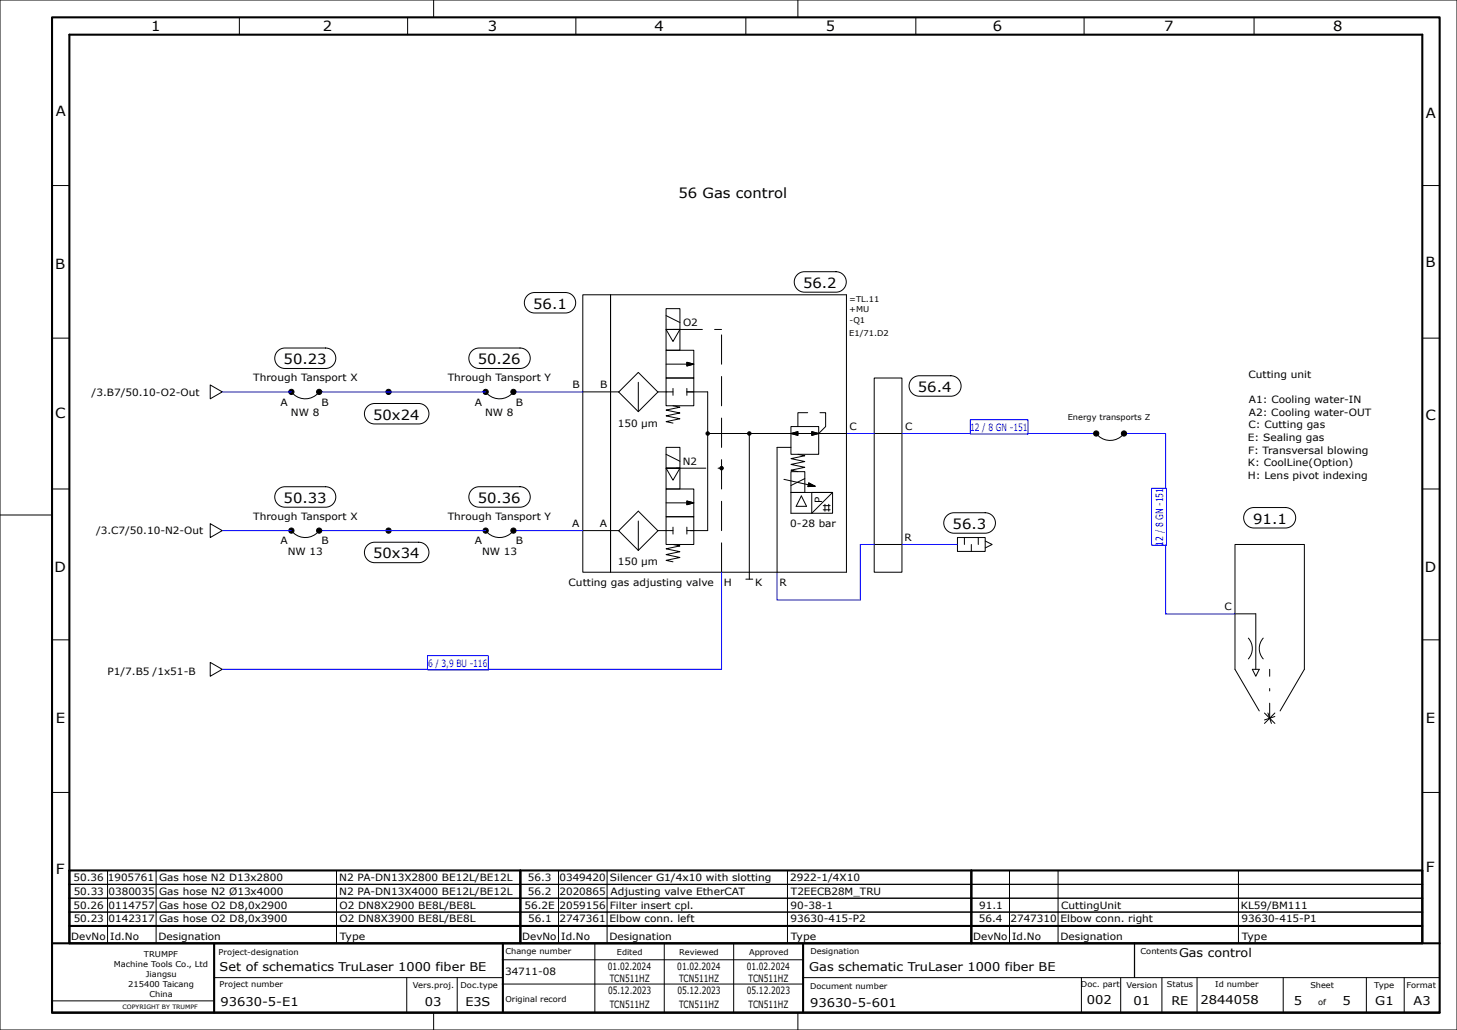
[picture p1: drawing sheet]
<svg xmlns="http://www.w3.org/2000/svg" width="420mm" height="297mm" viewBox="0 0 420 297" stroke-linecap="round" stroke-linejoin="round" font-family="sans-serif">
<defs><g id="words">
<g font-size="4">
<text x="43.6" y="9">1</text>
<text x="93.1" y="9">2</text>
<text x="140.7" y="9">3</text>
<text x="188.7" y="9">4</text>
<text x="238.1" y="9">5</text>
<text x="286.2" y="9">6</text>
<text x="335.6" y="9">7</text>
<text x="384.3" y="9">8</text>
<text x="16.1" y="33.5">A</text>
<text x="411" y="34">A</text>
<text x="195.6" y="57">56 Gas control</text>
<text x="15.9" y="77.5">B</text>
<text x="410.9" y="77">B</text>
<text x="231.5" y="83">56.2</text>
<text x="153.7" y="89">56.1</text>
<text x="81.7" y="105">50.23</text>
<text x="137.7" y="105">50.26</text>
<text x="264.6" y="113">56.4</text>
<text x="16" y="120.5">C</text>
<text x="107.6" y="121">50x24</text>
<text x="411" y="121">C</text>
<text x="81.7" y="145">50.33</text>
<text x="137.7" y="145">50.36</text>
<text x="274.6" y="152.5">56.3</text>
<text x="361.3" y="151">91.1</text>
<text x="107.6" y="161">50x34</text>
<text x="15.8" y="165">D</text>
<text x="410.7" y="165">D</text>
<text x="16.1" y="208.5">E</text>
<text x="411" y="208.5">E</text>
<text x="411" y="251.5">F</text>
<text x="16.1" y="252">F</text>
</g>
<g font-size="3.5">
<text x="339.9" y="275.9">Gas control</text>
<text x="63.3" y="280">Set of schematics TruLaser 1000 fiber BE</text>
<text x="233.3" y="280">Gas schematic TruLaser 1000 fiber BE</text>
<text x="63.6" y="290">93630-5-E1</text>
<text x="122.4" y="290">03</text>
<text x="134.2" y="290">E3S</text>
<text x="233.5" y="290.2">93630-5-601</text>
<text x="313.3" y="289.6">002</text>
<text x="326.8" y="289.8">01</text>
<text x="337.7" y="289.7">RE</text>
<text x="346" y="289.6">2844058</text>
<text x="372.9" y="289.9">5</text>
<text x="387" y="289.9">5</text>
<text x="396.5" y="289.9">G1</text>
<text x="407.5" y="289.9">A3</text>
</g>
<g font-size="2.9">
<text x="196.9" y="94">O2</text>
<text x="73" y="110">Through Tansport X</text>
<text x="129" y="110">Through Tansport Y</text>
<text x="165" y="112">B</text>
<text x="173" y="112">B</text>
<text x="359.9" y="109">Cutting unit</text>
<text x="26.4" y="114.2">/3.B7/50.10-O2-Out</text>
<text x="80.9" y="117">A</text>
<text x="92.7" y="117">B</text>
<text x="136.9" y="117">A</text>
<text x="148.7" y="117">B</text>
<text x="360" y="116.3">A1: Cooling water-IN</text>
<text x="360" y="119.9">A2: Cooling water-OUT</text>
<text x="83.8" y="120">NW 8</text>
<text x="139.8" y="120">NW 8</text>
<text x="178.1" y="123">150 µm</text>
<text x="244.9" y="124">C</text>
<text x="260.9" y="124">C</text>
<text x="359.9" y="123.5">C: Cutting gas</text>
<text x="359.7" y="127.1">E: Sealing gas</text>
<text x="359.8" y="130.8">F: Transversal blowing</text>
<text x="196.8" y="134">N2</text>
<text x="359.7" y="134.4">K: CoolLine(Option)</text>
<text x="359.7" y="138">H: Lens pivot indexing</text>
<text x="237" y="144.9" transform="rotate(-90 237 144.9)">P</text>
<text x="27.7" y="154">/3.C7/50.10-N2-Out</text>
<text x="73" y="150">Through Tansport X</text>
<text x="129" y="150">Through Tansport Y</text>
<text x="164.9" y="152">A</text>
<text x="172.9" y="152">A</text>
<text x="227.8" y="152">0-28 bar</text>
<text x="80.9" y="157">A</text>
<text x="83" y="160">NW 13</text>
<text x="92.7" y="157">B</text>
<text x="136.9" y="157">A</text>
<text x="138.9" y="160">NW 13</text>
<text x="148.7" y="157">B</text>
<text x="260.7" y="156">R</text>
<text x="178.1" y="163">150 µm</text>
<text x="163.9" y="169">Cutting gas adjusting valve</text>
<text x="208.7" y="169">H</text>
<text x="217.7" y="169">K</text>
<text x="224.7" y="169">R</text>
<text x="353" y="176">C</text>
<text x="31" y="194.5">P1/7.B5 /1x51-B</text>
<text x="21.2" y="254">50.36</text>
<text x="31.1" y="254">1905761</text>
<text x="45.9" y="254">Gas hose N2 D13x2800</text>
<text x="97.8" y="254">N2 PA-DN13X2800 BE12L/BE12L</text>
<text x="152.2" y="254">56.3</text>
<text x="161.3" y="254">0349420</text>
<text x="175.8" y="254">Silencer G1/4x10 with slotting</text>
<text x="227.8" y="254">2922-1/4X10</text>
<text x="21.2" y="262">50.26</text>
<text x="21.2" y="258">50.33</text>
<text x="31.3" y="262">0114757</text>
<text x="31.3" y="258">0380035</text>
<text x="45.9" y="262">Gas hose O2 D8,0x2900</text>
<text x="45.9" y="258">Gas hose N2 Ø13x4000</text>
<text x="97.8" y="258">N2 PA-DN13X4000 BE12L/BE12L</text>
<text x="97.9" y="262">O2 DN8X2900 BE8L/BE8L</text>
<text x="151.2" y="262">56.2E</text>
<text x="152.2" y="258">56.2</text>
<text x="161.3" y="262">2059156</text>
<text x="161.3" y="258">2020865</text>
<text x="175.8" y="262">Filter insert cpl.</text>
<text x="176" y="258">Adjusting valve EtherCAT</text>
<text x="227.9" y="262">90-38-1</text>
<text x="228" y="258">T2EECB28M_TRU</text>
<text x="282.3" y="262">91.1</text>
<text x="305.9" y="262">CuttingUnit</text>
<text x="357.7" y="262">KL59/BM111</text>
<text x="21.2" y="266">50.23</text>
<text x="31.3" y="266">0142317</text>
<text x="45.9" y="266">Gas hose O2 D8,0x3900</text>
<text x="97.9" y="266">O2 DN8X3900 BE8L/BE8L</text>
<text x="152.3" y="266">56.1</text>
<text x="161.3" y="266">2747361</text>
<text x="175.7" y="266">Elbow conn. left</text>
<text x="227.9" y="266">93630-415-P2</text>
<text x="282.1" y="266">56.4</text>
<text x="291.3" y="266">2747310</text>
<text x="305.7" y="266">Elbow conn. right</text>
<text x="357.9" y="266">93630-415-P1</text>
<text x="20.6" y="271">DevNo</text>
<text x="31.8" y="271">Id.No</text>
<text x="45.7" y="271">Designation</text>
<text x="98" y="271">Type</text>
<text x="150.6" y="271">DevNo</text>
<text x="161.8" y="271">Id.No</text>
<text x="175.7" y="271">Designation</text>
<text x="228" y="271">Type</text>
<text x="280.6" y="271">DevNo</text>
<text x="291.8" y="271">Id.No</text>
<text x="305.7" y="271">Designation</text>
<text x="358" y="271">Type</text>
<text x="145.6" y="281">34711-08</text>
<text x="175.2" y="279.8">01.02.2024</text>
<text x="195.2" y="279.8">01.02.2024</text>
<text x="215.2" y="279.8">01.02.2024</text>
<text x="175.3" y="286.8">05.12.2023</text>
<text x="175.8" y="283.3">TCN511HZ</text>
<text x="195.3" y="286.8">05.12.2023</text>
<text x="195.8" y="283.3">TCN511HZ</text>
<text x="215.3" y="286.8">05.12.2023</text>
<text x="215.8" y="283.3">TCN511HZ</text>
<text x="175.8" y="290.8">TCN511HZ</text>
<text x="195.8" y="290.8">TCN511HZ</text>
<text x="215.8" y="290.8">TCN511HZ</text>
</g>
<g font-size="2.9" fill="#00f">
<text x="279.6" y="124.3">12 / 8 GN -151</text>
<text x="335.3" y="157.4" transform="rotate(-90 335.3 157.4)">12 / 8 GN -151</text>
<text x="123.4" y="192.3">6 / 3,9 BU -116</text>
</g>
<g font-size="2.3">
<text x="244.8" y="87">=TL.11</text>
<text x="244.8" y="90">+MU</text>
<text x="244.9" y="93">-Q1</text>
<text x="244.8" y="97">E1/71.D2</text>
<text x="307.8" y="121">Energy transports Z</text>
<text x="41.5" y="275.8">TRUMPF</text>
<text x="63" y="275.4">Project-designation</text>
<text x="145.7" y="275">Change number</text>
<text x="177.8" y="275.3">Edited</text>
<text x="195.8" y="275.3">Reviewed</text>
<text x="215.9" y="275.3">Approved</text>
<text x="233.6" y="275.1">Designation</text>
<text x="328.8" y="275">Contents</text>
<text x="32.8" y="278.8">Machine Tools Co., Ltd</text>
<text x="42.1" y="281.7">Jiangsu</text>
<text x="37" y="284.6">215400 Taicang</text>
<text x="43.1" y="287.5">China</text>
<text x="63.3" y="284.7">Project number</text>
<text x="119" y="285">Vers.proj.</text>
<text x="132.7" y="285">Doc.type</text>
<text x="233.5" y="285.2">Document number</text>
<text x="311.6" y="284.7">Doc. part</text>
<text x="324.7" y="284.8">Version</text>
<text x="336.4" y="284.7">Status</text>
<text x="350.3" y="284.7">Id number</text>
<text x="377.8" y="284.9">Sheet</text>
<text x="396.1" y="284.9">Type</text>
<text x="405.5" y="284.9">Format</text>
<text x="145.7" y="289">Original record</text>
<text x="379.9" y="289.9">of</text>
</g>
<text font-size="1.7" x="35.3" y="290.8">COPYRIGHT BY TRUMPF</text>
</g></defs>
<g fill="none" stroke="#000" stroke-width=".6">
<path d="M15 5h400v287h-400zM20 251h390M150 251v16M280 251v16M15 272h400M20 267h130v5h-130zM20 272v-262h390v262M61.7 272.2v19.8M145 272v19.8M150 267h130v5h-130zM231.5 272.2v19.7M280 267h130v5h-130z"/>
<path d="M15 292h400"/>
</g>
<g fill="none" stroke="#000" stroke-width=".29">
<path d="M0 0h420v297h-420zM69 5v5M117.5 5v5M125 0v5M166 5v5M215 5v5M230 0v5M264 5v5M312.5 5v5M361.5 5v5M15 53.5h5M410 53.5h5"/>
<path d="M15 97.5h5M168 85h8v80h-8zM176 85h68v80h-68zM192 89h4v6h-4zM192 95h4l-2 3.5zM192 95h4v6h-4zM192 91l4 2M410 97.5h5M60.6 111l3.5 2-3.5 2zM84 113a5 5 0 0 0 8 0M84 113h.1M92 113h.1"/>
<path d="M140 113a5 5 0 0 0 8 0M140 113h.1M148 113h.1M168 113h10.4M178.3 113l5.7-5.6 5.7 5.6-5.7 5.7zM189.6 113h4.4M192 101h8v8h-8zM192 109h8v8h-8zM192 105h6M194 117l2 .4-4 .9 4 .8-4 .8 4 .9-4 .8 2 .4M194 112v2M198 104.5l2 .5-2 .5z"/>
<path d="M198 113h6v40h-6M198 112v2M252 109h8v56h-8zM192 129h4v6h-4zM192 135h4l-2 3.5zM192 135h4v6h-4zM192 131l4 2M204 125h40M216 125v42M226 138.2l7 1.6M228 123h8v8h-8zM228 136h4v6h-4z"/>
<path d="M228 125l2-.5v1zM228 129h-4v36M230 131l2 .4-4 .9 4 .8-4 .8 4 .9-4 .8 2 .4M232 138l-4 2M233.1 139.3l1.9 .9-2.1 .1zM234 124.5l2 .5-2 .5zM252 125h8M0 148.5h15M15 141h5M60.6 151l3.5 2-3.5 2zM84 153a5 5 0 0 0 8 0M84 153h.1"/>
<path d="M92 153h.1M140 153a5 5 0 0 0 8 0M140 153h.1M148 153h.1M168 153h10.5M184 147.4l5.7 5.6-5.7 5.7-5.7-5.7zM189.6 153h4.4M192 141h8v8h-8zM192 149h8v8h-8zM192 145h6M194 157l2 .4-4 .9 4 .8-4 .8 4 .9-4 .8 2 .4M194 152v2"/>
<path d="M198 144.5l2 .5-2 .5zM198 152v2M228 142h12l-6 6h-6zM234 142h6v6h-6zM237.3 147h2M237.3 145.8h2M237.8 145.4v2M238.9 145.4v2M252 157h8M276 155h8v4h-8zM278 155v2M280 157v2"/>
<path d="M282 155v2M284 156l2 1-2 1M410 141h5M215 167h2M356 177h6v16M15 184.5h5M60.6 191l3.5 2-3.5 2zM359.9 184a4.5 4.5 0 0 1 0 6M361 193h2l-1 2zM364.1 184a4.5 4.5 0 0 0 0 6M410 184.5h5M363 205l-7-12v-36h20v36l-7 12"/>
<path d="M364.5 205.6l3 3M365.5 205.6l1 3M367.5 205.6l-3 3M367.5 206.6l-3 1M15 228.5h5M410 228.5h5M20 259h390M20 255h390M20 251h390M31 251v21M45 251v16M97 251v21"/>
<path d="M161 251v21M175 251v16M227 251v21M291 251v21M305 251v16M357 251v21M20 267h390M20 263h390M45 267.2v4.8M144.8 276.8h86.7M171.5 272v20M175 267.2v4.8"/>
<path d="M191.5 272v20M211.5 272v20M305 267.2v4.8M327 271.8v10M327.1 271.8v10M14.9 288.6h46.6M61.7 281.9h83.1M117.3 281.9v10M125 292v5M131.8 281.9v10.1M144.8 283.8h86.7M230 292v5"/>
<path d="M231.3 281.9h183.6M311.7 281.9v10M323.1 282v10M334.9 282v10M345.1 281.9v10.1M369.9 281.9v9.8M393.9 281.9v10M404.8 281.9v10"/>
</g>
<path d="M64 113h20M92 113h48M148 113h20M244 125h8M260 125h76v52h20M64 153h20M92 153h48M148 153h20M252 157h-4v16h-24v-8M260 157h16M208 165v28h-144" fill="none" stroke="#00f" stroke-width=".29"/>
<path d="M366 207v-14" fill="none" stroke="#000" stroke-width=".29" stroke-dasharray="4.2 3.5 .7 3.5"/>
<g fill="#000" stroke="#000" stroke-width=".29">
<path d="M198 104.5l2 .5-2 .5z" fill-rule="evenodd"/>
<path d="M228 125l2-.5v1z" fill-rule="evenodd"/>
<path d="M233.1 139.3l1.9 .9-2.1 .1z" fill-rule="evenodd"/>
<path d="M234 124.5l2 .5-2 .5z" fill-rule="evenodd"/>
<path d="M198 144.5l2 .5-2 .5z" fill-rule="evenodd"/>
<circle cx="84" cy="113" r=".75"/>
<circle cx="92" cy="113" r=".75"/>
<circle cx="112" cy="113" r=".75"/>
<circle cx="140" cy="113" r=".75"/>
<circle cx="148" cy="113" r=".75"/>
<circle cx="204" cy="125" r=".5"/>
<circle cx="208" cy="135" r=".5"/>
<circle cx="216" cy="125" r=".5"/>
<circle cx="84" cy="153" r=".75"/>
<circle cx="92" cy="153" r=".75"/>
<circle cx="112" cy="153" r=".75"/>
<circle cx="140" cy="153" r=".75"/>
<circle cx="148" cy="153" r=".75"/>
</g>
<g fill="#fff" stroke="#fff" stroke-width=".29">
<path d="M84.8 112.2h6.4v1.5h-6.4z" fill-rule="evenodd"/>
<path d="M140.8 112.2h6.4v1.5h-6.4z" fill-rule="evenodd"/>
<path d="M84.8 152.2h6.4v1.5h-6.4z" fill-rule="evenodd"/>
<path d="M140.8 152.2h6.4v1.5h-6.4z" fill-rule="evenodd"/>
</g>
<path d="M194 95h14M184 118.7v-11.3M195 135h13M236 125l2-2v-4h-8v4M184 158.7v-11.3M229.5 146l1.5-3M231 143l1.5 3M232.5 146h-3M208 165v-70" fill="none" stroke="#000" stroke-width=".29" stroke-dasharray="8.5 3.5"/>
<g fill="#fff" stroke="#000" stroke-width=".29">
<path d="M151.8 85.5a2.94 2.94 0 0 1 2.3-1.1h8.9a2.95 2.95 0 0 1 2.9 2.9 2.95 2.95 0 0 1-2.9 3h-8.9a2.95 2.95 0 0 1-2.7-1.7 2.95 2.95 0 0 1 .4-3.1z" fill-rule="evenodd"/>
<path d="M262.7 109.5a2.94 2.94 0 0 1 2.3-1.1h9.1a2.95 2.95 0 0 1 3 2.9 2.95 2.95 0 0 1-3 3h-9.1a2.95 2.95 0 0 1-2.7-1.7 2.95 2.95 0 0 1 .4-3.1z" fill-rule="evenodd"/>
<path d="M272.7 149a2.94 2.94 0 0 1 2.3-1.1h9a2.95 2.95 0 0 1 3 2.9 2.95 2.95 0 0 1-3 3h-9a2.95 2.95 0 0 1-2.7-1.7 2.95 2.95 0 0 1 .4-3.1z" fill-rule="evenodd"/>
<path d="M359.6 147l1.2-.6h.6h9.2a2.95 2.95 0 0 1 2.9 2.9 2.95 2.95 0 0 1-2.9 3h-9.2a2.95 2.95 0 0 1-2.7-2 2.95 2.95 0 0 1 .9-3.3z" fill-rule="evenodd"/>
<path d="M106.2 117l1.1-.6h.7h12.7a2.95 2.95 0 0 1 3 2.9 2.95 2.95 0 0 1-3 3h-12.7a2.95 2.95 0 0 1-2.8-2 2.95 2.95 0 0 1 1-3.3z" fill-rule="evenodd"/>
<path d="M106.2 157l1.1-.6h.7h12.7a2.95 2.95 0 0 1 3 2.9 2.95 2.95 0 0 1-3 2.9h-12.7a2.95 2.95 0 0 1-2.8-1.9 2.95 2.95 0 0 1 1-3.3z" fill-rule="evenodd"/>
<path d="M79.8 101.5a2.94 2.94 0 0 1 2.3-1.1h11.7a2.95 2.95 0 0 1 3 2.9 2.95 2.95 0 0 1-3 2.9h-11.7a2.95 2.95 0 0 1-2.6-1.6 2.95 2.95 0 0 1 .3-3.1z" fill-rule="evenodd"/>
<path d="M135.8 101.5a2.94 2.94 0 0 1 2.3-1.1h11.8a2.95 2.95 0 0 1 3 2.9 2.95 2.95 0 0 1-3 2.9h-11.8a2.95 2.95 0 0 1-2.7-1.6 2.95 2.95 0 0 1 .4-3.1z" fill-rule="evenodd"/>
<path d="M79.8 141.5a2.94 2.94 0 0 1 2.3-1.1h11.7a2.95 2.95 0 0 1 3 2.9 2.95 2.95 0 0 1-3 3h-11.7a2.95 2.95 0 0 1-2.6-1.7 2.95 2.95 0 0 1 .3-3.1z" fill-rule="evenodd"/>
<path d="M135.8 141.5a2.94 2.94 0 0 1 2.3-1.1h11.8a2.95 2.95 0 0 1 3 2.9 2.95 2.95 0 0 1-3 3h-11.8a2.95 2.95 0 0 1-2.7-1.7 2.95 2.95 0 0 1 .4-3.1z" fill-rule="evenodd"/>
<path d="M229.6 79.5a2.94 2.94 0 0 1 2.3-1.1h9.1a2.95 2.95 0 0 1 3 2.9 2.95 2.95 0 0 1-3 3h-9.1a2.95 2.95 0 0 1-2.7-1.7 2.95 2.95 0 0 1 .4-3.1z" fill-rule="evenodd"/>
</g>
<path d="M316.8 124.2h6.4v1.5h-6.4z" fill-rule="evenodd" fill="#fff" stroke="#fff" stroke-width=".29"/>
<path d="M316 125a5 5 0 0 0 8 0" fill="none" stroke="#000" stroke-width=".29"/>
<g fill="#000" stroke="#000" stroke-width=".29">
<circle cx="316" cy="125" r=".75"/>
<circle cx="324" cy="125" r=".75"/>
</g>
<g fill="#fff" stroke="#00f" stroke-width=".29">
<path d="M279.7 121.1h16.6v4.1h-16.6z" fill-rule="evenodd"/>
<path d="M331.9 140.8h4.4v16.4h-4.4z" fill-rule="evenodd"/>
<path d="M123.2 189.1h17.6v4.1h-17.6z" fill-rule="evenodd"/>
</g>
<use href="#words"/>
</svg>
